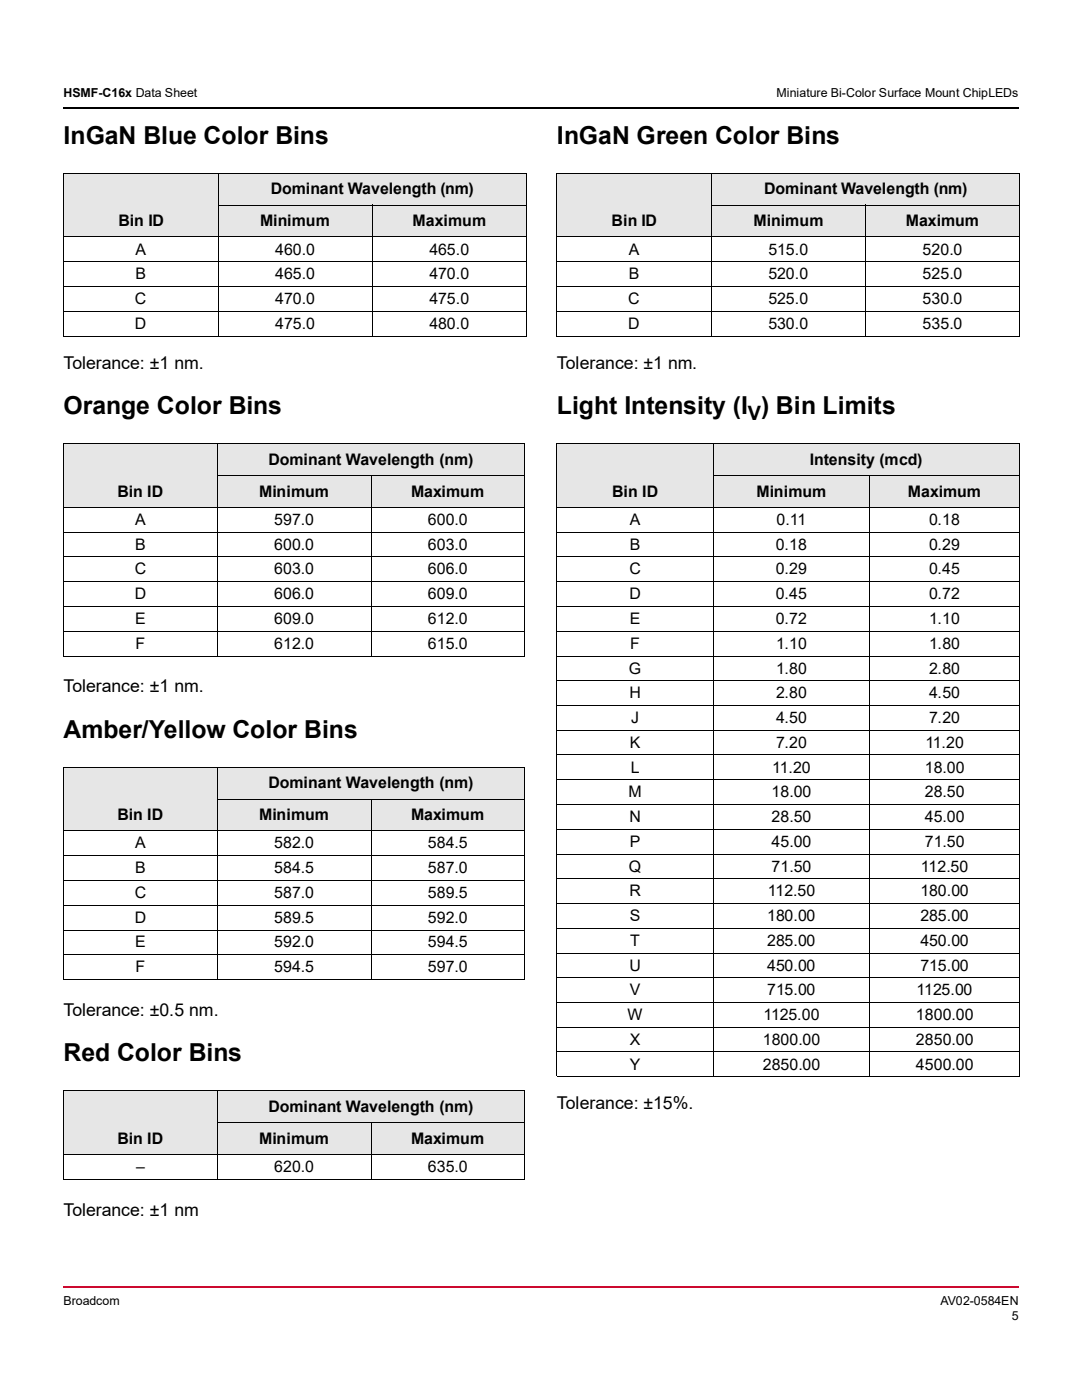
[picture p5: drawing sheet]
<svg xmlns="http://www.w3.org/2000/svg" width="216mm" height="279mm" viewBox="0 0 216 279" stroke-linecap="round" stroke-linejoin="round" font-family="sans-serif">
<defs><g id="words">
<g font-size="4.9">
<text x="12.7" y="28.7">InGaN Blue Color Bins</text>
<text x="111.1" y="28.7">InGaN Green Color Bins</text>
<text x="12.7" y="82.7">Orange Color Bins</text>
<text x="111.1" y="82.7">Light Intensity (I ) Bin Limits</text>
<text x="12.7" y="147.2">Amber/Yellow Color Bins</text>
<text x="12.7" y="211.8">Red Color Bins</text>
</g>
<text font-size="4" x="149.2" y="83.9">V</text>
<g font-size="3.5">
<text x="12.7" y="73.6">Tolerance: ±1 nm.</text>
<text x="111.1" y="73.6">Tolerance: ±1 nm.</text>
<text x="12.7" y="138.2">Tolerance: ±1 nm.</text>
<text x="12.7" y="202.7">Tolerance: ±0.5 nm.</text>
<text x="111.1" y="221.4">Tolerance: ±15%.</text>
<text x="12.7" y="242.6">Tolerance: ±1 nm</text>
</g>
<g font-size="3.2">
<text x="54" y="38.8">Dominant Wavelength (nm)</text>
<text x="152.4" y="38.8">Dominant Wavelength (nm)</text>
<text x="23.6" y="45.1">Bin ID</text>
<text x="51.9" y="45.1">Minimum</text>
<text x="82.3" y="45.1">Maximum</text>
<text x="122" y="45.1">Bin ID</text>
<text x="150.3" y="45.1">Minimum</text>
<text x="180.8" y="45.1">Maximum</text>
<text x="27" y="50.8">A</text>
<text x="54.9" y="50.8">460.0</text>
<text x="85.7" y="50.8">465.0</text>
<text x="125.5" y="50.8">A</text>
<text x="153.3" y="50.8">515.0</text>
<text x="184.1" y="50.8">520.0</text>
<text x="27" y="55.7">B</text>
<text x="54.9" y="55.7">465.0</text>
<text x="85.7" y="55.7">470.0</text>
<text x="125.4" y="55.7">B</text>
<text x="153.3" y="55.7">520.0</text>
<text x="184.1" y="55.7">525.0</text>
<text x="26.9" y="60.7">C</text>
<text x="26.9" y="65.6">D</text>
<text x="54.9" y="60.7">470.0</text>
<text x="54.9" y="65.6">475.0</text>
<text x="85.7" y="60.7">475.0</text>
<text x="85.7" y="65.6">480.0</text>
<text x="125.4" y="60.7">C</text>
<text x="125.4" y="65.6">D</text>
<text x="153.3" y="60.7">525.0</text>
<text x="153.3" y="65.6">530.0</text>
<text x="184.1" y="60.7">530.0</text>
<text x="184.1" y="65.6">535.0</text>
<text x="53.5" y="92.8">Dominant Wavelength (nm)</text>
<text x="161.6" y="92.8">Intensity (mcd)</text>
<text x="23.4" y="99.1">Bin ID</text>
<text x="51.7" y="99.1">Minimum</text>
<text x="82" y="99.1">Maximum</text>
<text x="122.1" y="99.1">Bin ID</text>
<text x="151" y="99.1">Minimum</text>
<text x="181.2" y="99.1">Maximum</text>
<text x="27" y="104.8">A</text>
<text x="54.7" y="104.8">597.0</text>
<text x="85.4" y="104.8">600.0</text>
<text x="125.7" y="104.8">A</text>
<text x="155" y="104.8">0.11</text>
<text x="185.4" y="104.8">0.18</text>
<text x="27" y="109.7">B</text>
<text x="54.7" y="109.7">600.0</text>
<text x="85.4" y="109.7">603.0</text>
<text x="125.7" y="109.7">B</text>
<text x="154.8" y="109.7">0.18</text>
<text x="185.4" y="109.7">0.29</text>
<text x="26.9" y="114.7">C</text>
<text x="26.9" y="119.6">D</text>
<text x="54.7" y="114.7">603.0</text>
<text x="54.7" y="119.6">606.0</text>
<text x="85.4" y="114.7">606.0</text>
<text x="85.4" y="119.6">609.0</text>
<text x="125.6" y="114.7">C</text>
<text x="125.6" y="119.6">D</text>
<text x="154.8" y="114.7">0.29</text>
<text x="154.8" y="119.6">0.45</text>
<text x="185.4" y="114.7">0.45</text>
<text x="185.4" y="119.6">0.72</text>
<text x="27" y="124.5">E</text>
<text x="54.7" y="124.5">609.0</text>
<text x="85.4" y="124.5">612.0</text>
<text x="125.7" y="124.5">E</text>
<text x="154.8" y="124.5">0.72</text>
<text x="185.4" y="124.5">1.10</text>
<text x="27.1" y="129.5">F</text>
<text x="54.7" y="129.5">612.0</text>
<text x="85.4" y="129.5">615.0</text>
<text x="125.8" y="129.5">F</text>
<text x="154.8" y="129.5">1.10</text>
<text x="185.4" y="129.5">1.80</text>
<text x="125.5" y="134.4">G</text>
<text x="154.8" y="134.4">1.80</text>
<text x="185.4" y="134.4">2.80</text>
<text x="125.6" y="139.4">H</text>
<text x="154.8" y="139.4">2.80</text>
<text x="185.4" y="139.4">4.50</text>
<text x="125.7" y="149.2">K</text>
<text x="125.9" y="144.3">J</text>
<text x="154.8" y="144.3">4.50</text>
<text x="154.8" y="149.2">7.20</text>
<text x="184.6" y="149.2">11.20</text>
<text x="185.4" y="144.3">7.20</text>
<text x="125.9" y="154.2">L</text>
<text x="154.1" y="154.2">11.20</text>
<text x="184.5" y="154.2">18.00</text>
<text x="53.5" y="157.3">Dominant Wavelength (nm)</text>
<text x="125.4" y="159.1">M</text>
<text x="154" y="159.1">18.00</text>
<text x="184.5" y="159.1">28.50</text>
<text x="23.4" y="163.7">Bin ID</text>
<text x="51.7" y="163.7">Minimum</text>
<text x="82" y="163.7">Maximum</text>
<text x="125.6" y="164.1">N</text>
<text x="154" y="164.1">28.50</text>
<text x="184.5" y="164.1">45.00</text>
<text x="27" y="169.3">A</text>
<text x="54.7" y="169.3">582.0</text>
<text x="85.4" y="169.3">584.5</text>
<text x="125.5" y="173.9">Q</text>
<text x="125.7" y="169">P</text>
<text x="154" y="169">45.00</text>
<text x="154" y="173.9">71.50</text>
<text x="183.8" y="173.9">112.50</text>
<text x="184.5" y="169">71.50</text>
<text x="26.9" y="179.2">C</text>
<text x="27" y="174.3">B</text>
<text x="54.7" y="174.3">584.5</text>
<text x="54.7" y="179.2">587.0</text>
<text x="85.4" y="174.3">587.0</text>
<text x="85.4" y="179.2">589.5</text>
<text x="125.6" y="178.9">R</text>
<text x="153.2" y="178.9">112.50</text>
<text x="183.6" y="178.9">180.00</text>
<text x="26.9" y="184.1">D</text>
<text x="54.7" y="184.1">589.5</text>
<text x="85.4" y="184.1">592.0</text>
<text x="125.7" y="183.8">S</text>
<text x="153.1" y="183.8">180.00</text>
<text x="183.6" y="183.8">285.00</text>
<text x="27" y="189.1">E</text>
<text x="54.7" y="189.1">592.0</text>
<text x="85.4" y="189.1">594.5</text>
<text x="125.8" y="188.8">T</text>
<text x="153.1" y="188.8">285.00</text>
<text x="183.6" y="188.8">450.00</text>
<text x="27.1" y="194">F</text>
<text x="54.7" y="194">594.5</text>
<text x="85.4" y="194">597.0</text>
<text x="125.6" y="193.7">U</text>
<text x="153.1" y="193.7">450.00</text>
<text x="183.6" y="193.7">715.00</text>
<text x="125.2" y="203.6">W</text>
<text x="125.7" y="198.6">V</text>
<text x="152.3" y="203.6">1125.00</text>
<text x="153.1" y="198.6">715.00</text>
<text x="182.8" y="203.6">1800.00</text>
<text x="182.9" y="198.6">1125.00</text>
<text x="125.7" y="208.5">X</text>
<text x="152.2" y="208.5">1800.00</text>
<text x="182.8" y="208.5">2850.00</text>
<text x="125.7" y="213.5">Y</text>
<text x="152.2" y="213.5">2850.00</text>
<text x="182.8" y="213.5">4500.00</text>
<text x="53.5" y="221.9">Dominant Wavelength (nm)</text>
<text x="23.4" y="228.2">Bin ID</text>
<text x="27.1" y="233.9">–</text>
<text x="51.7" y="228.2">Minimum</text>
<text x="54.7" y="233.9">620.0</text>
<text x="82" y="228.2">Maximum</text>
<text x="85.4" y="233.9">635.0</text>
</g>
<g font-size="2.5">
<text x="12.7" y="19.4">HSMF-C16x Data Sheet</text>
<text x="155" y="19.4">Miniature Bi-Color Surface Mount ChipLEDs</text>
<text x="12.7" y="260.3">Broadcom</text>
<text x="187.7" y="260.3">AV02-0584EN</text>
<text x="201.9" y="263.5">5</text>
</g>
</g></defs>
<path d="M12.5 21.4h.2v.4h-.2zM203.2 21.4h.2v.4h-.2z" fill="#000"/>
<path d="M12.7 21.6h190.5" fill="none" stroke="#000" stroke-width=".34"/>
<g fill="#cc092f">
<path d="M12.5 256.7h.2v.3h-.2z"/>
<path d="M203.2 256.7h.2v.3h-.2z"/>
</g>
<path d="M12.7 256.9h190.5" fill="none" stroke="#cc092f" stroke-width=".34"/>
<g fill="#e6e6e6">
<path d="M12.7 34.5h30.8v12.7h-30.8z"/>
<path d="M43.5 34.5h61.6v6.4h-61.6z"/>
<path d="M43.5 40.9h30.7v6.3h-30.7z"/>
<path d="M74.2 40.9h30.9v6.3h-30.9z"/>
<path d="M12.7 88.6h30.6v12.7h-30.6z"/>
<path d="M43.3 88.6h61.3v6.3h-61.3z"/>
<path d="M43.3 94.9h30.7v6.4h-30.7z"/>
<path d="M74 94.9h30.6v6.4h-30.6z"/>
<path d="M12.7 153.1h30.6v12.7h-30.6z"/>
<path d="M43.3 153.1h61.3v6.3h-61.3z"/>
<path d="M43.3 159.4h30.7v6.4h-30.7z"/>
<path d="M74 159.4h30.6v6.4h-30.6z"/>
<path d="M12.7 217.7h30.6v12.7h-30.6z"/>
<path d="M43.3 217.7h61.3v6.3h-61.3z"/>
<path d="M43.3 224h30.7v6.4h-30.7z"/>
<path d="M74 224h30.6v6.4h-30.6z"/>
</g>
<g fill="none" stroke="#000" stroke-width=".2">
<path d="M12.6 34.6h92.5M12.7 34.6v32.4M43.6 34.5v32.6M105.1 34.6v32.4M12.6 47.3h92.5M12.6 52.3h92.5M12.6 57.2h92.5M43.4 40.9h61.7M74.3 40.9v26.2M12.6 62.1h92.5M12.6 67.1h92.5M12.6 88.6h92.1"/>
<path d="M12.7 88.6v42.2M43.3 94.9h61.4M43.4 88.5v42.4M74 94.8v36.1M104.7 88.6v42.2M12.6 101.3h92.1M12.6 106.2h92.1M12.6 111.1h92.1M12.6 116.1h92.1M12.6 121h92.1M12.6 125.9h92.1M12.6 130.9h92.1"/>
<path d="M12.6 153.1h92.1M12.7 153.2v42.2M43.3 159.5h61.4M43.4 153.1v42.4M74 159.4v36.1M104.7 153.2v42.2M12.6 165.8h92.1M12.6 170.8h92.1M12.6 175.7h92.1M12.6 180.6h92.1M12.6 185.6h92.1M12.6 190.5h92.1"/>
<path d="M12.6 195.4h92.1M12.6 217.7h92.1M12.7 217.7v17.6M43.4 217.6v17.8M104.7 217.7v17.6M12.6 230.4h92.1M12.6 235.3h92.1M43.3 224.1h61.4M74 223.9v11.5"/>
</g>
<g fill="#e6e6e6">
<path d="M111.1 34.5h30.8v12.7h-30.8z"/>
<path d="M141.9 34.5h61.5v6.4h-61.5z"/>
<path d="M141.9 40.9h30.8v6.3h-30.8z"/>
<path d="M172.7 40.9h30.7v6.3h-30.7z"/>
<path d="M111.1 88.6h31.2v12.7h-31.2z"/>
<path d="M142.3 88.6h61.1v6.3h-61.1z"/>
<path d="M142.3 94.9h31.2v6.4h-31.2z"/>
<path d="M173.5 94.9h29.9v6.4h-29.9z"/>
</g>
<g fill="none" stroke="#000" stroke-width=".2">
<path d="M111.1 34.6h92.4M111.1 34.6v32.4M141.9 34.5v32.6M203.5 34.6v32.4M111.1 47.3h92.4M111.1 52.3h92.4M111.1 57.2h92.4M141.9 40.9h61.6M172.8 40.9v26.2M111.1 62.1h92.4M111.1 67.1h92.4M111.1 88.6h92.3"/>
<path d="M111.1 88.6v126.2M142.2 94.9h61.2M142.4 88.5v126.4M173.5 94.8v120.1M203.5 88.6v126.2M111.1 101.3h92.3M111.1 106.2h92.3M111.1 111.1h92.3M111.1 116.1h92.3M111.1 121h92.3M111.1 125.9h92.3M111.1 130.9h92.3"/>
<path d="M111.1 135.8h92.3M111.1 140.8h92.3M111.1 145.7h92.3M111.1 150.7h92.3M111.1 155.7h92.3M111.1 160.6h92.3M111.1 165.5h92.3M111.1 170.5h92.3M111.1 175.4h92.3M111.1 180.3h92.3M111.1 185.3h92.3M111.1 190.2h92.3"/>
<path d="M111.1 195.1h92.3M111.1 200.1h92.3M111.1 205h92.3M111.1 209.9h92.3M111.1 214.9h92.3"/>
</g>
<use href="#words"/>
</svg>
